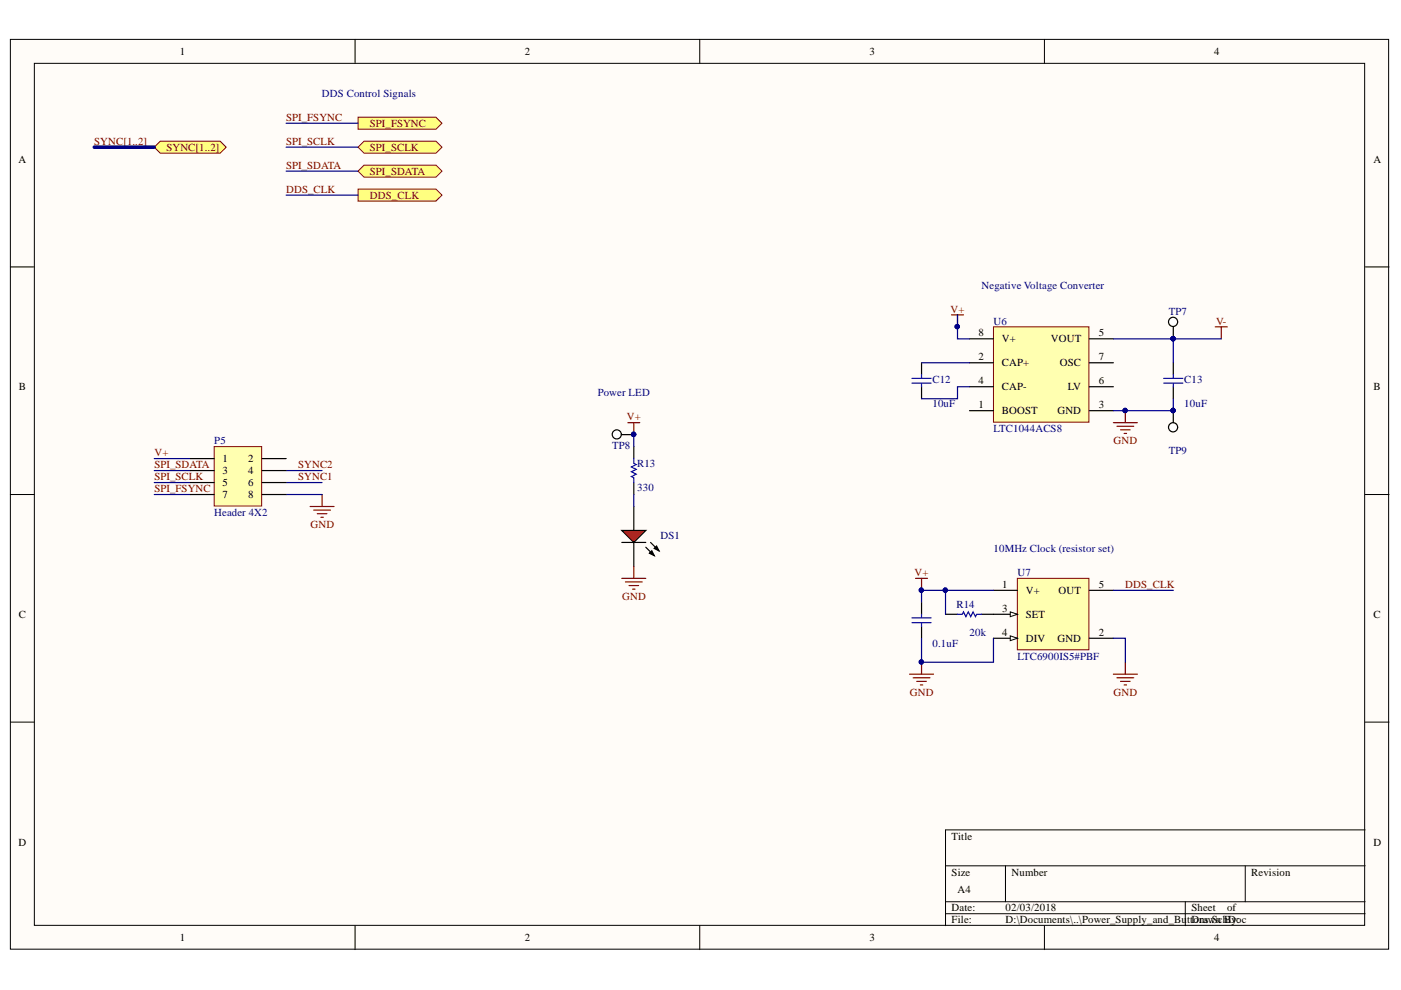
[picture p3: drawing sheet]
<svg xmlns="http://www.w3.org/2000/svg" width="297mm" height="210mm" viewBox="0 0 297 210" stroke-linecap="round" stroke-linejoin="round" font-family="sans-serif">
<defs><g id="words">
<g font-size="2.3">
<text x="38.2" y="11.7">1</text>
<text x="111.2" y="11.7">2</text>
<text x="184.3" y="11.7">3</text>
<text x="257.4" y="11.7">4</text>
<text x="3.9" y="34.5">A</text>
<text x="291.2" y="34.5">A</text>
<text x="207.4" y="71.3">8</text>
<text x="233" y="71.3">5</text>
<text x="207.4" y="76.4">2</text>
<text x="212.4" y="77.7">CAP+</text>
<text x="212.4" y="72.6">V+</text>
<text x="222.8" y="72.6">VOUT</text>
<text x="224.7" y="77.7">OSC</text>
<text x="233" y="76.4">7</text>
<text x="4" y="82.8">B</text>
<text x="207.4" y="81.5">4</text>
<text x="212.4" y="82.8">CAP-</text>
<text x="226.4" y="82.8">LV</text>
<text x="233" y="81.5">6</text>
<text x="291.2" y="82.8">B</text>
<text x="207.4" y="86.6">1</text>
<text x="212.4" y="87.8">BOOST</text>
<text x="224.2" y="87.8">GND</text>
<text x="233" y="86.6">3</text>
<text x="47.2" y="98">1</text>
<text x="47.2" y="100.5">3</text>
<text x="52.6" y="98">2</text>
<text x="52.6" y="100.5">4</text>
<text x="47.2" y="103">5</text>
<text x="47.2" y="105.7">7</text>
<text x="52.6" y="103">6</text>
<text x="52.6" y="105.7">8</text>
<text x="212.5" y="124.7">1</text>
<text x="217.5" y="126">V+</text>
<text x="224.4" y="126">OUT</text>
<text x="233" y="124.7">5</text>
<text x="4" y="131">C</text>
<text x="212.5" y="129.8">3</text>
<text x="217.5" y="131">SET</text>
<text x="291.2" y="131">C</text>
<text x="212.5" y="134.8">4</text>
<text x="217.5" y="136.1">DIV</text>
<text x="224.2" y="136.1">GND</text>
<text x="233" y="134.8">2</text>
<text x="3.9" y="179.3">D</text>
<text x="201.8" y="178">Title</text>
<text x="291.2" y="179.3">D</text>
<text x="201.8" y="185.6">Size</text>
<text x="214.5" y="185.6">Number</text>
<text x="265.3" y="185.6">Revision</text>
<text x="203" y="189.4">A4</text>
<text x="201.8" y="193.2">Date:</text>
<text x="201.8" y="195.8">File:</text>
<text x="213.2" y="193.2">02/03/2018</text>
<text x="213.2" y="195.8">D:\Documents\..\Power_Supply_and_Bu</text>
<text x="251.7" y="195.8">ttDns.SchDoc</text>
<text x="252.6" y="193.2">Sheet</text>
<text x="253" y="195.8">orawn By:</text>
<text x="260.2" y="193.2">of</text>
<text x="38.2" y="199.6">1</text>
<text x="111.2" y="199.6">2</text>
<text x="184.3" y="199.6">3</text>
<text x="257.4" y="199.6">4</text>
</g>
<g font-size="2.3" fill="#000080">
<text x="68.3" y="20.5">DDS Control Signals</text>
<text x="208.1" y="61.2">Negative Voltage Converter</text>
<text x="210.6" y="68.8">U6</text>
<text x="247.8" y="66.8">TP7</text>
<text x="197.7" y="81.2">C12</text>
<text x="251.1" y="81.2">C13</text>
<text x="126.7" y="84">Power LED</text>
<text x="197.7" y="86.3">10uF</text>
<text x="251.1" y="86.3">10uF</text>
<text x="45.4" y="94.2">P5</text>
<text x="129.8" y="95.2">TP8</text>
<text x="210.6" y="91.6">LTC1044ACS8</text>
<text x="135.1" y="99">R13</text>
<text x="247.8" y="96.2">TP9</text>
<text x="135.1" y="104.1">330</text>
<text x="45.4" y="109.5">Header 4X2</text>
<text x="140" y="114.3">DS1</text>
<text x="210.6" y="117.1">10MHz Clock (resistor set)</text>
<text x="215.7" y="122.1">U7</text>
<text x="202.8" y="129">R14</text>
<text x="197.7" y="137.1">0.1uF</text>
<text x="205.6" y="134.8">20k</text>
<text x="215.7" y="139.9">LTC6900IS5#PBF</text>
</g>
<g font-size="2.3" fill="#800000">
<text x="60.7" y="25.6">SPI_FSYNC</text>
<text x="78.4" y="26.9">SPI_FSYNC</text>
<text x="20" y="30.7">SYNC[1..2]</text>
<text x="35.3" y="32">SYNC[1..2]</text>
<text x="60.7" y="30.7">SPI_SCLK</text>
<text x="60.7" y="35.8">SPI_SDATA</text>
<text x="78.4" y="32">SPI_SCLK</text>
<text x="60.7" y="40.8">DDS_CLK</text>
<text x="78.4" y="37">SPI_SDATA</text>
<text x="78.4" y="42.1">DDS_CLK</text>
<text x="201.5" y="66.3">V+</text>
<text x="257.9" y="68.8">V-</text>
<text x="132.9" y="89.1">V+</text>
<text x="236.1" y="94.2">GND</text>
<text x="32.7" y="99.2">SPI_SDATA</text>
<text x="32.7" y="96.7">V+</text>
<text x="32.7" y="101.8">SPI_SCLK</text>
<text x="63.2" y="101.8">SYNC1</text>
<text x="63.2" y="99.2">SYNC2</text>
<text x="32.7" y="104.4">SPI_FSYNC</text>
<text x="65.8" y="112">GND</text>
<text x="193.9" y="122.1">V+</text>
<text x="238.6" y="124.7">DDS_CLK</text>
<text x="131.9" y="127.2">GND</text>
<text x="192.9" y="147.5">GND</text>
<text x="236.1" y="147.5">GND</text>
</g>
</g></defs>
<g fill="#fffcf8" stroke="#000" stroke-width=".21">
<path d="M2.2 8.4h292.2v192.8h-292.2z"/>
<path d="M7.3 13.4h282v182.8h-282z"/>
</g>
<g fill="none" stroke="#000" stroke-width=".21">
<path d="M75.3 8.4v5M148.4 8.4v5M221.4 8.4v5M2.2 56.6h5.1M289.4 56.6h5.1M2.2 104.9h5.1M289.4 104.9h5.1M2.2 153.1h5.1M289.4 153.1h5.1M289.4 176h-88.9v20.3M75.3 196.3v5.1M148.4 196.3v5.1"/>
<path d="M200.5 183.6h88.9M200.5 191.2h88.9M200.5 193.7h88.9M213.2 183.6v7.6M221.4 196.3v5.1M251.3 191.2v5.1M264 183.6v7.6"/>
</g>
<path d="M210.6 69.3h20.3v20.2h-20.3z" fill="#ffffb0" stroke="#800000" stroke-width=".21"/>
<g fill="none" stroke="#000" stroke-width=".25">
<path d="M195.4 76.9v2.6M205.6 76.9h5M205.6 71.8h5M231 76.9h5.1M231 71.8h5.1M248.8 76.9v2.6M195.4 82v2.5M205.6 87.1h5M205.6 82h5M231 87.1h5.1M231 82h5.1M248.8 82v2.5"/>
<path d="M134.4 107.4v5.1M134.4 115v5.1"/>
</g>
<path d="M195.4 79.5v.7M248.8 79.5v.7M193.4 80.2h4M193.4 81.2h4M195.4 81.2v.8M246.7 80.2h4.1M246.7 81.2h4.1M248.8 81.2v.8" fill="none" stroke="#00f" stroke-width=".25"/>
<path d="M201.7 66.8h2.6M203 66.8v2.5M257.7 69.3h2.5M258.9 69.3v2.5M236.1 89.6h5M236.8 90.4h3.6M237.6 91.1h2M238.3 91.9h.6M238.6 87.1v2.5" fill="none" stroke="#800000" stroke-width=".25"/>
<g fill="#000080" stroke="#000080" stroke-width=".21">
<circle cx="238.5" cy="87" r=".46"/>
<circle cx="203" cy="69.2" r=".46"/>
</g>
<path d="M131.8 112.5h5.1l-2.5 2.5z" fill="#f00"/>
<path d="M134.4 94.7v2.5M131.8 112.5h5.1l-2.5 2.5zM131.8 115h5.1M134.4 102.3v2.6M136.9 116l1.8 1.8M137.7 117.3l.5-.5 .5 1zM137.9 115l1.8 1.8M138.7 116.3l.5-.5 .5 1z" fill="none" stroke="#000" stroke-width=".25"/>
<path d="M137.7 117.3l.5-.5 .5 1zM138.7 116.3l.5-.5 .5 1z" fill="#000"/>
<path d="M134.4 97.2v1l.5 .3-1 .5 1 .5-1 .5 1 .5-1 .5 .5 .3v1" fill="none" stroke="#00f" stroke-width=".25"/>
<path d="M133.1 89.6h2.5M134.4 89.6v2.6M131.8 122.6h5.1M132.6 123.4h3.6M133.4 124.2h2M134.1 124.9h.5M134.4 120.1v2.5" fill="none" stroke="#800000" stroke-width=".25"/>
<circle cx="134.3" cy="92.1" r=".46" fill="#000080" stroke="#000080" stroke-width=".21"/>
<circle cx="248.7" cy="68.2" r=".97" fill="#fff" stroke="#000" stroke-width=".25"/>
<path d="M248.8 69.3v2.5" fill="none" stroke="#000" stroke-width=".25"/>
<circle cx="248.7" cy="71.8" r=".46" fill="#000080" stroke="#000080" stroke-width=".21"/>
<circle cx="248.7" cy="90.6" r=".97" fill="#fff" stroke="#000" stroke-width=".25"/>
<path d="M248.8 87.1v2.5" fill="none" stroke="#000" stroke-width=".25"/>
<circle cx="248.7" cy="87" r=".46" fill="#000080" stroke="#000080" stroke-width=".21"/>
<path d="M215.7 122.6h15.2v15.2h-15.2z" fill="#ffffb0" stroke="#800000" stroke-width=".21"/>
<path d="M210.6 125.2h5.1M210.6 130.2h5.1M231 135.3h5.1M231 125.2h5.1" fill="none" stroke="#000" stroke-width=".25"/>
<path d="M214.2 129.7l1.5 .5-1.5 .6z" fill="#fffcf8"/>
<path d="M214.2 129.7l1.5 .5-1.5 .6z" fill="none" stroke="#000" stroke-width=".21"/>
<path d="M210.6 135.3h5.1" fill="none" stroke="#000" stroke-width=".25"/>
<path d="M214.2 134.8l1.5 .5-1.5 .5z" fill="#fffcf8"/>
<path d="M214.2 134.8l1.5 .5-1.5 .5z" fill="none" stroke="#000" stroke-width=".21"/>
<path d="M195.4 127.7v2.5M195.4 132.8v2.5M200.5 130.2h2.5M208.1 130.2h2.5" fill="none" stroke="#000" stroke-width=".25"/>
<path d="M193.4 131h4M193.4 132h4M195.4 130.2v.8M195.4 132v.8M203 130.2h1l.3-.5 .5 1.1 .5-1.1 .5 1.1 .5-1.1 .5 1.1 .3-.6h1" fill="none" stroke="#00f" stroke-width=".25"/>
<path d="M194.1 122.6h2.6M195.4 122.6v2.6M192.8 142.9h5.1M193.6 143.7h3.6M194.4 144.5h2M195.1 145.2h.5M195.4 140.4v2.5M236.1 142.9h5M236.8 143.7h3.6M237.6 144.5h2M238.3 145.2h.6M238.6 140.4v2.5" fill="none" stroke="#800000" stroke-width=".25"/>
<g fill="#000080" stroke="#000080" stroke-width=".21">
<circle cx="195.3" cy="140.4" r=".46"/>
<circle cx="195.3" cy="125.1" r=".46"/>
</g>
<g fill="#ffff80" stroke="#800000" stroke-width=".21">
<path d="M75.9 40.1h16.5l1.3 1.3-1.3 1.2h-16.5z" fill-rule="evenodd"/>
<path d="M32.7 31.2l1.3-1.3h12.7l1.3 1.3-1.3 1.3h-12.7z" fill-rule="evenodd"/>
<path d="M75.9 31.2l1.3-1.3h15.2l1.3 1.3-1.3 1.3h-15.2z" fill-rule="evenodd"/>
<path d="M75.9 36.3l1.3-1.3h15.2l1.3 1.3-1.3 1.3h-15.2z" fill-rule="evenodd"/>
<path d="M75.9 24.9h16.5l1.3 1.2-1.3 1.3h-16.5z" fill-rule="evenodd"/>
</g>
<path d="M65.7 107.4h5.1M66.5 108.2h3.6M67.3 108.9h2M68 109.7h.5M68.3 104.9v2.5" fill="none" stroke="#800000" stroke-width=".25"/>
<circle cx="130.8" cy="92.1" r=".97" fill="#fff" stroke="#000" stroke-width=".25"/>
<path d="M131.8 92.2h2.6" fill="none" stroke="#000" stroke-width=".25"/>
<g fill="#000080" stroke="#000080" stroke-width=".21">
<circle cx="134.3" cy="92.1" r=".46"/>
<circle cx="203" cy="69.2" r=".46"/>
<circle cx="248.7" cy="71.8" r=".46"/>
<circle cx="248.7" cy="87" r=".46"/>
<circle cx="238.5" cy="87" r=".46"/>
<circle cx="200.4" cy="125.1" r=".46"/>
<circle cx="195.3" cy="140.4" r=".46"/>
<circle cx="195.3" cy="125.1" r=".46"/>
</g>
<g fill="none" stroke="#000080" stroke-width=".25">
<path d="M60.7 36.3h15.2M60.7 31.2h15.2M60.7 26.1h15.2M60.7 41.4h15.2M195.4 76.9h10.2M203 66.8v5h2.6M236.1 71.8h12.7v5.1M248.8 71.8h10.1M32.7 99.8h7.6M32.7 97.2h7.6M60.7 99.8h7.6M134.4 92.2v2.5"/>
<path d="M205.6 82h-2.6v2.5h-7.6M248.8 84.5v2.6h-12.7M32.7 104.9h7.6M32.7 102.3h7.6M60.7 104.9h7.6M60.7 102.3h7.6M134.4 104.9v2.5M195.4 135.3v5.1h15.2v-5.1M200.5 125.2v5M210.6 125.2h-15.2v2.5M236.1 135.3h2.5v5.1M236.1 125.2h12.7"/>
</g>
<path d="M20 31.2h12.7" fill="none" stroke="#000080" stroke-width=".76"/>
<path d="M45.4 94.7h10.1v12.6h-10.1z" fill="#ffffb0" stroke="#800000" stroke-width=".21"/>
<path d="M40.3 97.2h5.1M40.3 99.8h5.1M55.6 97.2h5.1M55.6 99.8h5.1M40.3 102.3h5.1M40.3 104.9h5.1M55.6 102.3h5.1M55.6 104.9h5.1" fill="none" stroke="#000" stroke-width=".25"/>
<use href="#words"/>
</svg>
